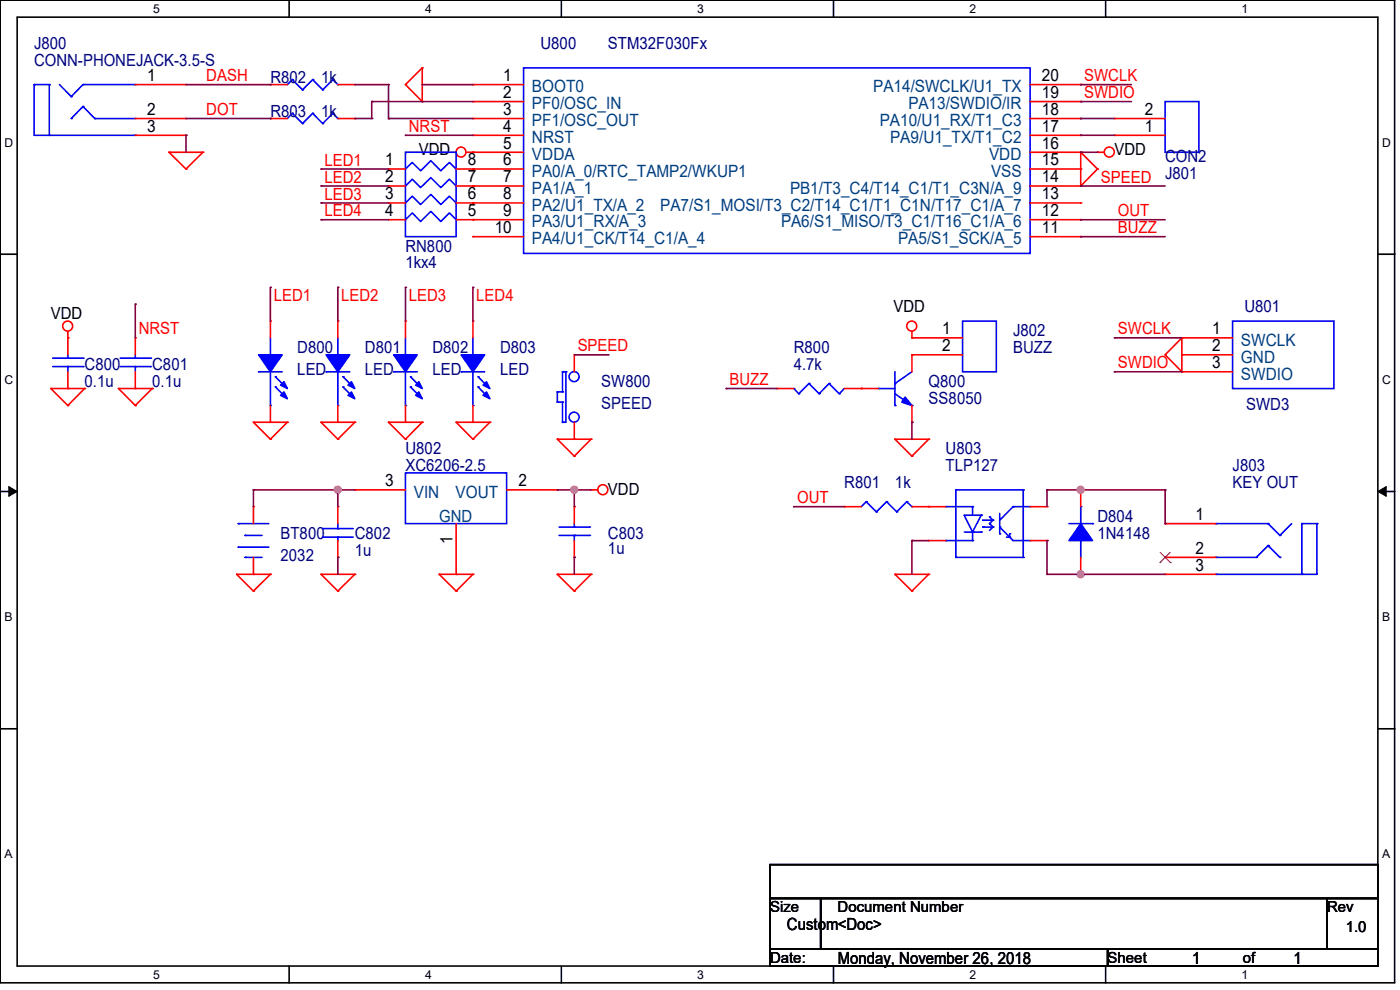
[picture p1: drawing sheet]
<svg xmlns="http://www.w3.org/2000/svg" width="297mm" height="210mm" viewBox="0 0 297 210" stroke-linecap="round" stroke-linejoin="round" font-family="sans-serif">
<defs><g id="words">
<g font-size="3.6" fill="#000080">
<text x="7.2" y="10.4">J800</text>
<text x="114.7" y="10.4">U800</text>
<text x="129" y="10.4">STM32F030Fx</text>
<text x="7.2" y="14">CONN-PHONEJACK-3.5-S</text>
<text x="57.4" y="17.6">R802</text>
<text x="68.1" y="17.6">1k</text>
<text x="57.4" y="24.7">R803</text>
<text x="68.1" y="24.7">1k</text>
<text x="247.2" y="34.4">CON2</text>
<text x="247.2" y="38">J801</text>
<text x="86" y="53.4">RN800</text>
<text x="86" y="56.9">1kx4</text>
<text x="214.9" y="71.3">J802</text>
<text x="264" y="66.3">U801</text>
<text x="63.1" y="74.8">D800</text>
<text x="77.4" y="74.8">D801</text>
<text x="91.7" y="74.8">D802</text>
<text x="106.1" y="74.8">D803</text>
<text x="168.4" y="74.8">R800</text>
<text x="214.9" y="74.8">BUZZ</text>
<text x="17.9" y="78.4">C800</text>
<text x="17.9" y="82">0.1u</text>
<text x="32.3" y="78.4">C801</text>
<text x="32.3" y="82">0.1u</text>
<text x="63.1" y="79.5">LED</text>
<text x="77.4" y="79.5">LED</text>
<text x="91.7" y="79.5">LED</text>
<text x="106.1" y="79.5">LED</text>
<text x="127.5" y="82">SW800</text>
<text x="168.4" y="78.4">4.7k</text>
<text x="197" y="82">Q800</text>
<text x="127.5" y="86.7">SPEED</text>
<text x="197" y="85.6">SS8050</text>
<text x="264.4" y="87">SWD3</text>
<text x="86" y="96.4">U802</text>
<text x="86" y="99.9">XC6206-2.5</text>
<text x="200.6" y="96.4">U803</text>
<text x="200.6" y="99.9">TLP127</text>
<text x="261.5" y="99.9">J803</text>
<text x="179.1" y="103.5">R801</text>
<text x="189.9" y="103.5">1k</text>
<text x="261.5" y="103.5">KEY OUT</text>
<text x="232.8" y="110.7">D804</text>
<text x="59.5" y="114.3">BT800</text>
<text x="59.5" y="118.9">2032</text>
<text x="75.3" y="114.3">C802</text>
<text x="75.3" y="117.9">1u</text>
<text x="129" y="114.3">C803</text>
<text x="129" y="117.5">1u</text>
<text x="232.8" y="114.3">1N4148</text>
</g>
<g font-size="3.6">
<text x="31.2" y="17.2">1</text>
<text x="106.8" y="17.2">1</text>
<text x="221" y="17.2">20</text>
<text x="106.8" y="20.8">2</text>
<text x="221" y="20.8">19</text>
<text x="31.2" y="24.4">2</text>
<text x="31.2" y="27.9">3</text>
<text x="106.8" y="24.4">3</text>
<text x="106.8" y="27.9">4</text>
<text x="221" y="27.9">17</text>
<text x="221" y="24.4">18</text>
<text x="242.9" y="27.9">1</text>
<text x="242.9" y="24.4">2</text>
<text x="81.7" y="35.1">1</text>
<text x="88.9" y="33">VDD</text>
<text x="99.3" y="35.1">8</text>
<text x="106.8" y="31.5">5</text>
<text x="106.8" y="35.1">6</text>
<text x="221" y="35.1">15</text>
<text x="221" y="31.5">16</text>
<text x="236.4" y="33">VDD</text>
<text x="81.7" y="38.7">2</text>
<text x="99.3" y="38.7">7</text>
<text x="106.8" y="38.7">7</text>
<text x="221" y="38.7">14</text>
<text x="81.7" y="42.3">3</text>
<text x="81.7" y="45.8">4</text>
<text x="99.3" y="45.8">5</text>
<text x="99.3" y="42.3">6</text>
<text x="106.8" y="42.3">8</text>
<text x="106.8" y="45.8">9</text>
<text x="221" y="45.8">12</text>
<text x="221" y="42.3">13</text>
<text x="104.9" y="49.4">10</text>
<text x="221" y="49.4">11</text>
<text x="10.8" y="67.7">VDD</text>
<text x="189.5" y="66.3">VDD</text>
<text x="199.9" y="70.9">1</text>
<text x="257.2" y="70.9">1</text>
<text x="199.9" y="74.5">2</text>
<text x="257.2" y="74.5">2</text>
<text x="257.2" y="78.1">3</text>
<text x="81.7" y="103.2">3</text>
<text x="110" y="103.2">2</text>
<text x="129" y="104.9">VDD</text>
<text x="253.6" y="110.3">1</text>
<text x="96" y="115.4" transform="rotate(-90 96 115.4)">1</text>
<text x="253.6" y="117.5">2</text>
<text x="253.6" y="121.1">3</text>
<text x="167" y="197.4">Custom&lt;Doc&gt;</text>
<text x="177.7" y="204.5">Monday, November 26, 2018</text>
<text x="252.9" y="204.5">1</text>
<text x="274.4" y="204.5">1</text>
</g>
<g font-size="3.6" fill="#f00">
<text x="43.8" y="17.2">DASH</text>
<text x="230" y="17.2">SWCLK</text>
<text x="230" y="20.8">SWDIO</text>
<text x="43.8" y="24.4">DOT</text>
<text x="86.7" y="28">NRST</text>
<text x="68.8" y="35.1">LED1</text>
<text x="68.8" y="38.7">LED2</text>
<text x="233.5" y="38.7">SPEED</text>
<text x="68.8" y="42.3">LED3</text>
<text x="68.8" y="45.9">LED4</text>
<text x="237.1" y="45.9">OUT</text>
<text x="237.1" y="49.5">BUZZ</text>
<text x="58.1" y="63.8">LED1</text>
<text x="72.4" y="63.8">LED2</text>
<text x="86.7" y="63.8">LED3</text>
<text x="101" y="63.8">LED4</text>
<text x="29.4" y="71">NRST</text>
<text x="237.1" y="71">SWCLK</text>
<text x="122.6" y="74.5">SPEED</text>
<text x="154.8" y="81.7">BUZZ</text>
<text x="237.1" y="78.1">SWDIO</text>
<text x="169.1" y="106.8">OUT</text>
</g>
<g font-size="3.6" fill="#004080">
<text x="112.9" y="19.6">BOOT0</text>
<text x="112.9" y="23.2">PF0/OSC_IN</text>
<text x="185.3" y="19.6">PA14/SWCLK/U1_TX</text>
<text x="192.7" y="23.2">PA13/SWDIO/IR</text>
<text x="112.9" y="26.8">PF1/OSC_OUT</text>
<text x="186.7" y="26.8">PA10/U1_RX/T1_C3</text>
<text x="112.9" y="30.4">NRST</text>
<text x="112.9" y="34">VDDA</text>
<text x="188.9" y="30.4">PA9/U1_TX/T1_C2</text>
<text x="209.8" y="34">VDD</text>
<text x="112.9" y="37.5">PA0/A_0/RTC_TAMP2/WKUP1</text>
<text x="112.9" y="41.1">PA1/A_1</text>
<text x="167.6" y="41.1">PB1/T3_C4/T14_C1/T1_C3N/A_9</text>
<text x="210.3" y="37.5">VSS</text>
<text x="112.9" y="44.7">PA2/U1_TX/A_2</text>
<text x="140.1" y="44.7">PA7/S1_MOSI/T3_C2/T14_C1/T1_C1N/T17_C1/A_7</text>
<text x="112.9" y="48.3">PA3/U1_RX/A_3</text>
<text x="112.9" y="51.9">PA4/U1_CK/T14_C1/A_4</text>
<text x="165.7" y="48.3">PA6/S1_MISO/T3_C1/T16_C1/A_6</text>
<text x="190.5" y="51.9">PA5/S1_SCK/A_5</text>
<text x="263.3" y="73.3">SWCLK</text>
<text x="263.3" y="76.9">GND</text>
<text x="263.3" y="80.5">SWDIO</text>
<text x="87.8" y="105.6">VIN</text>
<text x="96.6" y="105.6">VOUT</text>
<text x="93.2" y="110.7">GND</text>
</g>
<g font-size="3.2">
<text x="163.4" y="193.5">Size</text>
<text x="177.7" y="193.5">Document Number</text>
<text x="281.6" y="193.5">Rev</text>
<text x="285.5" y="197.8">1.0</text>
<text x="163.4" y="204.2">Date:</text>
<text x="235" y="204.2">Sheet</text>
<text x="263.6" y="204.2">of</text>
</g>
<g font-size="2.6">
<text x="32.5" y="2.8">5</text>
<text x="90.2" y="2.8">4</text>
<text x="147.9" y="2.8">3</text>
<text x="205.7" y="2.8">2</text>
<text x="263.4" y="2.8">1</text>
<text x="1" y="31.1">D</text>
<text x="293.2" y="31.1">D</text>
<text x="1" y="81.4">C</text>
<text x="293.2" y="81.4">C</text>
<text x="1" y="131.7">B</text>
<text x="293.2" y="131.7">B</text>
<text x="1" y="182.1">A</text>
<text x="293.2" y="182.1">A</text>
<text x="32.5" y="207.6">5</text>
<text x="90.2" y="207.6">4</text>
<text x="147.9" y="207.6">3</text>
<text x="205.7" y="207.6">2</text>
<text x="263.4" y="207.6">1</text>
</g>
</g></defs>
<path d="M0 0h295.9v208.5h-295.9zM3.6 3.6h288.7v201.3h-288.7z" fill="none" stroke="#000" stroke-width=".34"/>
<g fill="#fff">
<path d="M32.5 .4h1.4v2.9h-1.4z"/>
<path d="M32.5 205.3h1.4v2.9h-1.4z"/>
</g>
<path d="M61.3 0v3.6M61.3 204.9v3.6" fill="none" stroke="#000" stroke-width=".34"/>
<g fill="#fff">
<path d="M90.2 .4h1.4v2.9h-1.4z"/>
<path d="M90.2 205.3h1.4v2.9h-1.4z"/>
</g>
<path d="M119.1 0v3.6M119.1 204.9v3.6" fill="none" stroke="#000" stroke-width=".34"/>
<g fill="#fff">
<path d="M147.9 .4h1.5v2.9h-1.5z"/>
<path d="M147.9 205.3h1.5v2.9h-1.5z"/>
</g>
<path d="M176.8 0v3.6M176.8 204.9v3.6" fill="none" stroke="#000" stroke-width=".34"/>
<g fill="#fff">
<path d="M205.7 .4h1.4v2.9h-1.4z"/>
<path d="M205.7 205.3h1.4v2.9h-1.4z"/>
</g>
<path d="M234.6 0v3.6M234.6 204.9v3.6" fill="none" stroke="#000" stroke-width=".34"/>
<g fill="#fff">
<path d="M263.4 .4h1.4v2.9h-1.4z"/>
<path d="M263.4 205.3h1.4v2.9h-1.4z"/>
<path d="M1 28.8h1.8v2.9h-1.8z"/>
<path d="M293.2 28.8h1.9v2.9h-1.9z"/>
<path d="M1 79.1h1.8v2.9h-1.8z"/>
<path d="M293.2 79.1h1.9v2.9h-1.9z"/>
</g>
<path d="M0 53.9h3.6M292.3 53.9h3.6" fill="none" stroke="#000" stroke-width=".34"/>
<g fill="#fff">
<path d="M1 129.4h1.7v2.9h-1.7z"/>
<path d="M293.2 129.4h1.8v2.9h-1.8z"/>
</g>
<path d="M0 104.3h3.6M292.3 104.3h3.6" fill="none" stroke="#000" stroke-width=".34"/>
<path d="M1.9 103.2l1.7 1.1-1.7 1zM292.3 104.3l1.8-1.1v2.1z" fill="#000" stroke="#000" stroke-width=".21"/>
<g fill="#fff">
<path d="M1 179.7h1.7v2.9h-1.7z"/>
<path d="M293.2 179.7h1.8v2.9h-1.8z"/>
</g>
<path d="M0 154.6h3.6M292.3 154.6h3.6" fill="none" stroke="#000" stroke-width=".34"/>
<path d="M68.1 121.8h7.2" fill="none" stroke="#f00" stroke-width=".34"/>
<circle cx="68.1" cy="121.8" r=".17" fill="#f00"/>
<path d="M68.1 121.8l3.6 3.6" fill="none" stroke="#f00" stroke-width=".34"/>
<circle cx="71.7" cy="125.4" r=".17" fill="#f00"/>
<path d="M75.3 121.8l-3.6 3.6" fill="none" stroke="#f00" stroke-width=".34"/>
<circle cx="75.3" cy="121.8" r=".17" fill="#f00"/>
<path d="M118.2 121.8h7.2" fill="none" stroke="#f00" stroke-width=".34"/>
<circle cx="118.2" cy="121.8" r=".17" fill="#f00"/>
<path d="M118.2 121.8l3.6 3.6" fill="none" stroke="#f00" stroke-width=".34"/>
<circle cx="121.8" cy="125.4" r=".17" fill="#f00"/>
<path d="M125.4 121.8l-3.6 3.6" fill="none" stroke="#f00" stroke-width=".34"/>
<circle cx="125.4" cy="121.8" r=".17" fill="#f00"/>
<path d="M93.2 121.8h7.1" fill="none" stroke="#f00" stroke-width=".34"/>
<circle cx="93.2" cy="121.8" r=".17" fill="#f00"/>
<path d="M93.2 121.8l3.6 3.6" fill="none" stroke="#f00" stroke-width=".34"/>
<circle cx="96.8" cy="125.4" r=".17" fill="#f00"/>
<path d="M100.3 121.8l-3.5 3.6" fill="none" stroke="#f00" stroke-width=".34"/>
<circle cx="100.3" cy="121.8" r=".17" fill="#f00"/>
<path d="M125.4 103.9h1.4" fill="none" stroke="#f00" stroke-width=".34"/>
<circle cx="125.4" cy="103.9" r=".17" fill="#f00"/>
<g fill="none" stroke="#f00" stroke-width=".34">
<path d="M35.9 32.3h7.2"/>
<circle cx="127.9" cy="103.9" r="1.06"/>
</g>
<circle cx="35.9" cy="32.3" r=".17" fill="#f00"/>
<path d="M35.9 32.3l3.6 3.6" fill="none" stroke="#f00" stroke-width=".34"/>
<circle cx="39.5" cy="35.9" r=".17" fill="#f00"/>
<path d="M43.1 32.3l-3.6 3.6" fill="none" stroke="#f00" stroke-width=".34"/>
<circle cx="43.1" cy="32.3" r=".17" fill="#f00"/>
<path d="M118.2 93.2h7.2" fill="none" stroke="#f00" stroke-width=".34"/>
<circle cx="118.2" cy="93.2" r=".17" fill="#f00"/>
<path d="M118.2 93.2l3.6 3.6" fill="none" stroke="#f00" stroke-width=".34"/>
<circle cx="121.8" cy="96.8" r=".17" fill="#f00"/>
<path d="M125.4 93.2l-3.6 3.6" fill="none" stroke="#f00" stroke-width=".34"/>
<circle cx="125.4" cy="93.2" r=".17" fill="#f00"/>
<path d="M189.9 93.2h7.1" fill="none" stroke="#f00" stroke-width=".34"/>
<circle cx="189.9" cy="93.2" r=".17" fill="#f00"/>
<path d="M189.9 93.2l3.6 3.6" fill="none" stroke="#f00" stroke-width=".34"/>
<circle cx="193.5" cy="96.8" r=".17" fill="#f00"/>
<path d="M197 93.2l-3.5 3.6" fill="none" stroke="#f00" stroke-width=".34"/>
<circle cx="197" cy="93.2" r=".17" fill="#f00"/>
<path d="M193.5 70.3v1.4" fill="none" stroke="#f00" stroke-width=".34"/>
<circle cx="193.5" cy="71.7" r=".17" fill="#f00"/>
<g fill="none" stroke="#f00" stroke-width=".34">
<path d="M189.9 121.8h7.1"/>
<circle cx="193.4" cy="69.2" r="1.06"/>
</g>
<circle cx="197" cy="121.8" r=".17" fill="#f00"/>
<path d="M197 121.8l-3.5 3.6" fill="none" stroke="#f00" stroke-width=".34"/>
<circle cx="193.5" cy="125.4" r=".17" fill="#f00"/>
<path d="M189.9 121.8l3.6 3.6" fill="none" stroke="#f00" stroke-width=".34"/>
<circle cx="189.9" cy="121.8" r=".17" fill="#f00"/>
<path d="M10.8 82.4h7.1" fill="none" stroke="#f00" stroke-width=".34"/>
<circle cx="17.9" cy="82.4" r=".17" fill="#f00"/>
<path d="M17.9 82.4l-3.5 3.6" fill="none" stroke="#f00" stroke-width=".34"/>
<circle cx="14.4" cy="86" r=".17" fill="#f00"/>
<path d="M10.8 82.4l3.6 3.6" fill="none" stroke="#f00" stroke-width=".34"/>
<circle cx="10.8" cy="82.4" r=".17" fill="#f00"/>
<path d="M14.4 70.3v1.4" fill="none" stroke="#f00" stroke-width=".34"/>
<circle cx="14.4" cy="71.7" r=".17" fill="#f00"/>
<g fill="none" stroke="#f00" stroke-width=".34">
<path d="M89.6 14.4v7.1"/>
<circle cx="14.4" cy="69.2" r="1.06"/>
</g>
<circle cx="89.6" cy="21.5" r=".17" fill="#f00"/>
<path d="M86 17.9l3.6 3.6" fill="none" stroke="#f00" stroke-width=".34"/>
<circle cx="86" cy="17.9" r=".17" fill="#f00"/>
<path d="M89.6 14.4l-3.6 3.5" fill="none" stroke="#f00" stroke-width=".34"/>
<circle cx="89.6" cy="14.4" r=".17" fill="#f00"/>
<path d="M229.3 32.3v7.2" fill="none" stroke="#f00" stroke-width=".34"/>
<circle cx="229.3" cy="32.3" r=".17" fill="#f00"/>
<path d="M229.3 32.3l3.5 3.6" fill="none" stroke="#f00" stroke-width=".34"/>
<circle cx="232.8" cy="35.9" r=".17" fill="#f00"/>
<path d="M232.8 35.9l-3.5 3.6" fill="none" stroke="#f00" stroke-width=".34"/>
<circle cx="229.3" cy="39.5" r=".17" fill="#f00"/>
<path d="M98.9 32.3h1.4" fill="none" stroke="#f00" stroke-width=".34"/>
<circle cx="100.3" cy="32.3" r=".17" fill="#f00"/>
<g fill="none" stroke="#f00" stroke-width=".34">
<path d="M232.8 32.3h1.5"/>
<circle cx="97.8" cy="32.3" r="1.05"/>
</g>
<circle cx="232.8" cy="32.3" r=".17" fill="#f00"/>
<g fill="none" stroke="#f00" stroke-width=".34">
<path d="M25.1 82.4h7.2"/>
<circle cx="235.3" cy="32.3" r="1.06"/>
</g>
<circle cx="32.3" cy="82.4" r=".17" fill="#f00"/>
<path d="M32.3 82.4l-3.6 3.6" fill="none" stroke="#f00" stroke-width=".34"/>
<circle cx="28.7" cy="86" r=".17" fill="#f00"/>
<path d="M25.1 82.4l3.6 3.6" fill="none" stroke="#f00" stroke-width=".34"/>
<circle cx="25.1" cy="82.4" r=".17" fill="#f00"/>
<path d="M250.7 71.7v7.2" fill="none" stroke="#f00" stroke-width=".34"/>
<circle cx="250.7" cy="78.9" r=".17" fill="#f00"/>
<path d="M247.2 75.3l3.5 3.6" fill="none" stroke="#f00" stroke-width=".34"/>
<circle cx="247.2" cy="75.3" r=".17" fill="#f00"/>
<path d="M250.7 71.7l-3.5 3.6" fill="none" stroke="#f00" stroke-width=".34"/>
<circle cx="250.7" cy="71.7" r=".17" fill="#f00"/>
<path d="M53.8 89.6h7.2" fill="none" stroke="#f00" stroke-width=".34"/>
<circle cx="61" cy="89.6" r=".17" fill="#f00"/>
<path d="M61 89.6l-3.6 3.6" fill="none" stroke="#f00" stroke-width=".34"/>
<circle cx="57.4" cy="93.2" r=".17" fill="#f00"/>
<path d="M53.8 89.6l3.6 3.6" fill="none" stroke="#f00" stroke-width=".34"/>
<circle cx="53.8" cy="89.6" r=".17" fill="#f00"/>
<path d="M68.1 89.6h7.2" fill="none" stroke="#f00" stroke-width=".34"/>
<circle cx="75.3" cy="89.6" r=".17" fill="#f00"/>
<path d="M75.3 89.6l-3.6 3.6" fill="none" stroke="#f00" stroke-width=".34"/>
<circle cx="71.7" cy="93.2" r=".17" fill="#f00"/>
<path d="M68.1 89.6l3.6 3.6" fill="none" stroke="#f00" stroke-width=".34"/>
<circle cx="68.1" cy="89.6" r=".17" fill="#f00"/>
<path d="M82.4 89.6h7.2" fill="none" stroke="#f00" stroke-width=".34"/>
<circle cx="89.6" cy="89.6" r=".17" fill="#f00"/>
<path d="M89.6 89.6l-3.6 3.6" fill="none" stroke="#f00" stroke-width=".34"/>
<circle cx="86" cy="93.2" r=".17" fill="#f00"/>
<path d="M82.4 89.6l3.6 3.6" fill="none" stroke="#f00" stroke-width=".34"/>
<circle cx="82.4" cy="89.6" r=".17" fill="#f00"/>
<path d="M96.8 89.6h7.1" fill="none" stroke="#f00" stroke-width=".34"/>
<circle cx="103.9" cy="89.6" r=".17" fill="#f00"/>
<path d="M103.9 89.6l-3.6 3.6" fill="none" stroke="#f00" stroke-width=".34"/>
<circle cx="100.3" cy="93.2" r=".17" fill="#f00"/>
<path d="M96.8 89.6l3.5 3.6" fill="none" stroke="#f00" stroke-width=".34"/>
<circle cx="96.8" cy="89.6" r=".17" fill="#f00"/>
<path d="M50.2 121.8h7.2" fill="none" stroke="#f00" stroke-width=".34"/>
<circle cx="50.2" cy="121.8" r=".17" fill="#f00"/>
<path d="M50.2 121.8l3.6 3.6" fill="none" stroke="#f00" stroke-width=".34"/>
<circle cx="53.8" cy="125.4" r=".17" fill="#f00"/>
<path d="M57.4 121.8l-3.6 3.6" fill="none" stroke="#f00" stroke-width=".34"/>
<circle cx="57.4" cy="121.8" r=".17" fill="#f00"/>
<path d="M163.4 183.4h128.9v7.2h-128.9zM163.4 190.6h10.7v10.7h-10.7zM174.1 190.6h107.5v10.7h-107.5zM281.6 190.6h10.7v10.7h-10.7zM163.4 201.3h71.6v3.6h-71.6zM235 201.3h57.3v3.6h-57.3z" fill="none" stroke="#000" stroke-width=".34"/>
<path d="M179.1 82.4l-1 1.1" fill="none" stroke="#00f" stroke-width=".34"/>
<circle cx="178.1" cy="83.5" r=".17" fill="#00f"/>
<path d="M175.9 81.4l2.2 2.1" fill="none" stroke="#00f" stroke-width=".34"/>
<circle cx="175.9" cy="81.4" r=".17" fill="#00f"/>
<path d="M175.9 81.4l-2.1 2.1" fill="none" stroke="#00f" stroke-width=".34"/>
<circle cx="173.8" cy="83.5" r=".17" fill="#00f"/>
<path d="M171.6 81.4l2.2 2.1" fill="none" stroke="#00f" stroke-width=".34"/>
<circle cx="171.6" cy="81.4" r=".17" fill="#00f"/>
<path d="M171.6 81.4l-2.1 2.1" fill="none" stroke="#00f" stroke-width=".34"/>
<circle cx="169.5" cy="83.5" r=".17" fill="#00f"/>
<path d="M168.4 82.4l1.1 1.1" fill="none" stroke="#00f" stroke-width=".34"/>
<circle cx="168.4" cy="82.4" r=".17" fill="#00f"/>
<path d="M179.1 82.4h3.6" fill="none" stroke="#f00" stroke-width=".34"/>
<circle cx="182.7" cy="82.4" r=".17" fill="#f00"/>
<path d="M164.8 82.4h3.6" fill="none" stroke="#f00" stroke-width=".34"/>
<circle cx="164.8" cy="82.4" r=".17" fill="#f00"/>
<path d="M28.7 75.3v.7" fill="none" stroke="#00f" stroke-width=".34"/>
<circle cx="28.7" cy="76" r=".17" fill="#00f"/>
<path d="M25.5 77.8h6.4" fill="none" stroke="#00f" stroke-width=".34"/>
<circle cx="31.9" cy="77.8" r=".17" fill="#00f"/>
<path d="M25.5 76h6.4" fill="none" stroke="#00f" stroke-width=".34"/>
<circle cx="31.9" cy="76" r=".17" fill="#00f"/>
<path d="M28.7 77.8v1.1" fill="none" stroke="#00f" stroke-width=".34"/>
<circle cx="28.7" cy="77.8" r=".17" fill="#00f"/>
<path d="M28.7 71.7v3.6" fill="none" stroke="#f00" stroke-width=".34"/>
<circle cx="28.7" cy="71.7" r=".17" fill="#f00"/>
<path d="M28.7 78.9v3.5" fill="none" stroke="#f00" stroke-width=".34"/>
<circle cx="28.7" cy="82.4" r=".17" fill="#f00"/>
<path d="M261.5 68.1h21.5v14.3h-21.5z" fill="none" stroke="#00f" stroke-width=".34"/>
<path d="M250.7 71.7h10.8" fill="none" stroke="#f00" stroke-width=".34"/>
<circle cx="250.7" cy="71.7" r=".17" fill="#f00"/>
<path d="M250.7 75.3h10.8" fill="none" stroke="#f00" stroke-width=".34"/>
<circle cx="250.7" cy="75.3" r=".17" fill="#f00"/>
<path d="M250.7 78.9h10.8" fill="none" stroke="#f00" stroke-width=".34"/>
<circle cx="250.7" cy="78.9" r=".17" fill="#f00"/>
<path d="M86 100.3h21.5v10.8h-21.5z" fill="none" stroke="#00f" stroke-width=".34"/>
<path d="M96.8 111.1v10.7" fill="none" stroke="#f00" stroke-width=".34"/>
<circle cx="96.8" cy="121.8" r=".17" fill="#f00"/>
<path d="M107.5 103.9h10.7" fill="none" stroke="#f00" stroke-width=".34"/>
<circle cx="118.2" cy="103.9" r=".17" fill="#f00"/>
<path d="M75.3 103.9h10.7" fill="none" stroke="#f00" stroke-width=".34"/>
<circle cx="75.3" cy="103.9" r=".17" fill="#f00"/>
<path d="M183.8 106.4l-1.1 1.1" fill="none" stroke="#00f" stroke-width=".34"/>
<circle cx="183.8" cy="106.4" r=".17" fill="#00f"/>
<path d="M183.8 106.4l2.1 2.2" fill="none" stroke="#00f" stroke-width=".34"/>
<circle cx="185.9" cy="108.6" r=".17" fill="#00f"/>
<path d="M188.1 106.4l-2.2 2.2" fill="none" stroke="#00f" stroke-width=".34"/>
<circle cx="188.1" cy="106.4" r=".17" fill="#00f"/>
<path d="M188.1 106.4l2.1 2.2" fill="none" stroke="#00f" stroke-width=".34"/>
<circle cx="190.2" cy="108.6" r=".17" fill="#00f"/>
<path d="M192.4 106.4l-2.2 2.2" fill="none" stroke="#00f" stroke-width=".34"/>
<circle cx="192.4" cy="106.4" r=".17" fill="#00f"/>
<path d="M192.4 106.4l1.1 1.1" fill="none" stroke="#00f" stroke-width=".34"/>
<circle cx="193.5" cy="107.5" r=".17" fill="#00f"/>
<path d="M179.1 107.5h3.6" fill="none" stroke="#f00" stroke-width=".34"/>
<circle cx="179.1" cy="107.5" r=".17" fill="#f00"/>
<path d="M193.5 107.5h3.5" fill="none" stroke="#f00" stroke-width=".34"/>
<circle cx="197" cy="107.5" r=".17" fill="#f00"/>
<path d="M86 32.3h10.8v17.9h-10.8zM86 35.9l1.5-1.4 1.7 1.7 2.2-2.1 2.1 2.1 1.8-1.7 1.5 1.4M86 39.5l1.5-1.5 1.7 1.8 2.2-2.1 2.1 2.1 1.8-1.8 1.5 1.5M86 43.1l1.5-1.5 1.7 1.8 2.2-2.2 2.1 2.2 1.8-1.8 1.5 1.5M86 46.6l1.5-1.4 1.7 1.8 2.2-2.2 2.1 2.2 1.8-1.8 1.5 1.4" fill="none" stroke="#00f" stroke-width=".34"/>
<path d="M82.4 35.9h3.6" fill="none" stroke="#f00" stroke-width=".34"/>
<circle cx="82.4" cy="35.9" r=".17" fill="#f00"/>
<path d="M82.4 39.5h3.6" fill="none" stroke="#f00" stroke-width=".34"/>
<circle cx="82.4" cy="39.5" r=".17" fill="#f00"/>
<path d="M82.4 43.1h3.6" fill="none" stroke="#f00" stroke-width=".34"/>
<circle cx="82.4" cy="43.1" r=".17" fill="#f00"/>
<path d="M82.4 46.6h3.6" fill="none" stroke="#f00" stroke-width=".34"/>
<circle cx="82.4" cy="46.6" r=".17" fill="#f00"/>
<path d="M96.8 46.6h3.5" fill="none" stroke="#f00" stroke-width=".34"/>
<circle cx="100.3" cy="46.6" r=".17" fill="#f00"/>
<path d="M96.8 43.1h3.5" fill="none" stroke="#f00" stroke-width=".34"/>
<circle cx="100.3" cy="43.1" r=".17" fill="#f00"/>
<path d="M96.8 39.5h3.5" fill="none" stroke="#f00" stroke-width=".34"/>
<circle cx="100.3" cy="39.5" r=".17" fill="#f00"/>
<path d="M96.8 35.9h3.5" fill="none" stroke="#f00" stroke-width=".34"/>
<circle cx="100.3" cy="35.9" r=".17" fill="#f00"/>
<path d="M120.1 78.9v10.7" fill="none" stroke="#00f" stroke-width=".34"/>
<circle cx="120.1" cy="78.9" r=".17" fill="#00f"/>
<path d="M119.3 78.9h.8" fill="none" stroke="#00f" stroke-width=".34"/>
<circle cx="119.3" cy="78.9" r=".17" fill="#00f"/>
<path d="M119.3 78.9v4.2" fill="none" stroke="#00f" stroke-width=".34"/>
<circle cx="119.3" cy="83.1" r=".17" fill="#00f"/>
<path d="M118.2 83.1h1.1" fill="none" stroke="#00f" stroke-width=".34"/>
<circle cx="118.2" cy="83.1" r=".17" fill="#00f"/>
<path d="M118.2 83.1v2.2" fill="none" stroke="#00f" stroke-width=".34"/>
<circle cx="118.2" cy="85.3" r=".17" fill="#00f"/>
<path d="M118.2 85.3h1.1" fill="none" stroke="#00f" stroke-width=".34"/>
<circle cx="119.3" cy="85.3" r=".17" fill="#00f"/>
<path d="M119.3 85.3v4.3" fill="none" stroke="#00f" stroke-width=".34"/>
<circle cx="119.3" cy="89.6" r=".17" fill="#00f"/>
<g fill="none" stroke="#00f" stroke-width=".34">
<path d="M119.3 89.6h.8"/>
<circle cx="121.8" cy="79.9" r="1.06"/>
<circle cx="121.8" cy="88.5" r="1.06"/>
</g>
<circle cx="119.3" cy="89.6" r=".17" fill="#00f"/>
<path d="M121.8 89.6v3.6" fill="none" stroke="#f00" stroke-width=".34"/>
<circle cx="121.8" cy="93.2" r=".17" fill="#f00"/>
<path d="M121.8 75.3v3.6" fill="none" stroke="#f00" stroke-width=".34"/>
<circle cx="121.8" cy="75.3" r=".17" fill="#f00"/>
<path d="M247.2 21.5h7.1v10.8h-7.1z" fill="none" stroke="#00f" stroke-width=".34"/>
<path d="M236.4 28.7h10.8" fill="none" stroke="#f00" stroke-width=".34"/>
<circle cx="236.4" cy="28.7" r=".17" fill="#f00"/>
<path d="M236.4 25.1h10.8" fill="none" stroke="#f00" stroke-width=".34"/>
<circle cx="236.4" cy="25.1" r=".17" fill="#f00"/>
<path d="M62 16.9l-1 1" fill="none" stroke="#00f" stroke-width=".34"/>
<circle cx="62" cy="16.9" r=".17" fill="#00f"/>
<path d="M62 16.9l2.2 2.1" fill="none" stroke="#00f" stroke-width=".34"/>
<circle cx="64.2" cy="19.1" r=".17" fill="#00f"/>
<path d="M66.3 16.9l-2.1 2.1" fill="none" stroke="#00f" stroke-width=".34"/>
<circle cx="66.3" cy="16.9" r=".17" fill="#00f"/>
<path d="M66.3 16.9l2.2 2.1" fill="none" stroke="#00f" stroke-width=".34"/>
<circle cx="68.5" cy="19.1" r=".17" fill="#00f"/>
<path d="M70.6 16.9l-2.1 2.1" fill="none" stroke="#00f" stroke-width=".34"/>
<circle cx="70.6" cy="16.9" r=".17" fill="#00f"/>
<path d="M70.6 16.9l1.1 1" fill="none" stroke="#00f" stroke-width=".34"/>
<circle cx="71.7" cy="17.9" r=".17" fill="#00f"/>
<path d="M57.4 17.9h3.6" fill="none" stroke="#f00" stroke-width=".34"/>
<circle cx="57.4" cy="17.9" r=".17" fill="#f00"/>
<path d="M71.7 17.9h3.6" fill="none" stroke="#f00" stroke-width=".34"/>
<circle cx="75.3" cy="17.9" r=".17" fill="#f00"/>
<path d="M121.8 111.1v.7" fill="none" stroke="#00f" stroke-width=".34"/>
<circle cx="121.8" cy="111.8" r=".17" fill="#00f"/>
<path d="M118.6 113.6h6.5" fill="none" stroke="#00f" stroke-width=".34"/>
<circle cx="125.1" cy="113.6" r=".17" fill="#00f"/>
<path d="M118.6 111.8h6.5" fill="none" stroke="#00f" stroke-width=".34"/>
<circle cx="125.1" cy="111.8" r=".17" fill="#00f"/>
<path d="M121.8 113.6v1.1" fill="none" stroke="#00f" stroke-width=".34"/>
<circle cx="121.8" cy="113.6" r=".17" fill="#00f"/>
<path d="M121.8 107.5v3.6" fill="none" stroke="#f00" stroke-width=".34"/>
<circle cx="121.8" cy="107.5" r=".17" fill="#f00"/>
<path d="M121.8 114.7v3.5" fill="none" stroke="#f00" stroke-width=".34"/>
<circle cx="121.8" cy="118.2" r=".17" fill="#f00"/>
<path d="M193.5 78.9l-3.6 2.5" fill="none" stroke="#00f" stroke-width=".34"/>
<circle cx="189.9" cy="81.4" r=".17" fill="#00f"/>
<path d="M189.9 83.5l3.6 2.5" fill="none" stroke="#00f" stroke-width=".34"/>
<circle cx="193.5" cy="86" r=".17" fill="#00f"/>
<path d="M189.9 78.9v7.1" fill="none" stroke="#00f" stroke-width=".34"/>
<circle cx="189.9" cy="86" r=".17" fill="#00f"/>
<path d="M186.3 82.4h3.6" fill="none" stroke="#00f" stroke-width=".34"/>
<circle cx="186.3" cy="82.4" r=".17" fill="#00f"/>
<path d="M192 84.2l1.5 1.8-2.2-.7z" fill="#00f" stroke="#00f" stroke-width=".34"/>
<path d="M182.7 82.4h3.6" fill="none" stroke="#f00" stroke-width=".34"/>
<circle cx="182.7" cy="82.4" r=".17" fill="#f00"/>
<path d="M193.5 75.3v3.6" fill="none" stroke="#f00" stroke-width=".34"/>
<circle cx="193.5" cy="75.3" r=".17" fill="#f00"/>
<path d="M193.5 86v3.6" fill="none" stroke="#f00" stroke-width=".34"/>
<circle cx="193.5" cy="89.6" r=".17" fill="#f00"/>
<path d="M14.4 75.3v.7" fill="none" stroke="#00f" stroke-width=".34"/>
<circle cx="14.4" cy="76" r=".17" fill="#00f"/>
<path d="M11.2 77.8h6.4" fill="none" stroke="#00f" stroke-width=".34"/>
<circle cx="17.6" cy="77.8" r=".17" fill="#00f"/>
<path d="M11.2 76h6.4" fill="none" stroke="#00f" stroke-width=".34"/>
<circle cx="17.6" cy="76" r=".17" fill="#00f"/>
<path d="M14.4 77.8v1.1" fill="none" stroke="#00f" stroke-width=".34"/>
<circle cx="14.4" cy="77.8" r=".17" fill="#00f"/>
<path d="M14.4 71.7v3.6" fill="none" stroke="#f00" stroke-width=".34"/>
<circle cx="14.4" cy="71.7" r=".17" fill="#f00"/>
<path d="M14.4 78.9v3.5" fill="none" stroke="#f00" stroke-width=".34"/>
<circle cx="14.4" cy="82.4" r=".17" fill="#f00"/>
<path d="M7.2 17.9h3.3" fill="none" stroke="#00f" stroke-width=".34"/>
<circle cx="10.5" cy="17.9" r=".17" fill="#00f"/>
<path d="M10.5 17.9v10.8" fill="none" stroke="#00f" stroke-width=".34"/>
<circle cx="10.5" cy="28.7" r=".17" fill="#00f"/>
<path d="M7.2 17.9v10.8" fill="none" stroke="#00f" stroke-width=".34"/>
<circle cx="7.2" cy="17.9" r=".17" fill="#00f"/>
<path d="M12.6 17.9l2.5 2.6" fill="none" stroke="#00f" stroke-width=".34"/>
<circle cx="15.1" cy="20.5" r=".17" fill="#00f"/>
<path d="M17.6 17.9l-2.5 2.6" fill="none" stroke="#00f" stroke-width=".34"/>
<circle cx="17.6" cy="17.9" r=".17" fill="#00f"/>
<path d="M17.6 17.9h11.1" fill="none" stroke="#00f" stroke-width=".34"/>
<circle cx="28.7" cy="17.9" r=".17" fill="#00f"/>
<path d="M17.6 22.6l2.5 2.5" fill="none" stroke="#00f" stroke-width=".34"/>
<circle cx="20.1" cy="25.1" r=".17" fill="#00f"/>
<path d="M20.1 25.1h8.6" fill="none" stroke="#00f" stroke-width=".34"/>
<circle cx="28.7" cy="25.1" r=".17" fill="#00f"/>
<path d="M17.6 22.6l-.4 .4" fill="none" stroke="#00f" stroke-width=".34"/>
<circle cx="17.6" cy="22.6" r=".17" fill="#00f"/>
<path d="M17.6 22.6l-2.5 2.5" fill="none" stroke="#00f" stroke-width=".34"/>
<circle cx="15.1" cy="25.1" r=".17" fill="#00f"/>
<path d="M7.2 28.7h21.5" fill="none" stroke="#00f" stroke-width=".34"/>
<circle cx="28.7" cy="28.7" r=".17" fill="#00f"/>
<path d="M28.7 17.9h10.8" fill="none" stroke="#f00" stroke-width=".34"/>
<circle cx="39.5" cy="17.9" r=".17" fill="#f00"/>
<path d="M28.7 25.1h10.8" fill="none" stroke="#f00" stroke-width=".34"/>
<circle cx="39.5" cy="25.1" r=".17" fill="#f00"/>
<path d="M28.7 28.7h10.8" fill="none" stroke="#f00" stroke-width=".34"/>
<circle cx="39.5" cy="28.7" r=".17" fill="#f00"/>
<path d="M54.9 78.9h5" fill="none" stroke="#00f" stroke-width=".34"/>
<circle cx="54.9" cy="78.9" r=".17" fill="#00f"/>
<path d="M57.4 71.7v3.6" fill="none" stroke="#00f" stroke-width=".34"/>
<circle cx="57.4" cy="75.3" r=".17" fill="#00f"/>
<path d="M57.4 78.9v7.1" fill="none" stroke="#00f" stroke-width=".34"/>
<circle cx="57.4" cy="86" r=".17" fill="#00f"/>
<g fill="#00f" stroke="#00f" stroke-width=".34">
<path d="M54.9 75.3h5l-2.5 3.6z" fill-rule="evenodd"/>
<path d="M60.2 83.1l.8 1.5-1.5-.7z" fill-rule="evenodd"/>
<path d="M60.2 81l.8 1.4-1.5-.7z" fill-rule="evenodd"/>
</g>
<path d="M58.4 79.9l2.2 2.2" fill="none" stroke="#00f" stroke-width=".34"/>
<circle cx="58.4" cy="79.9" r=".17" fill="#00f"/>
<path d="M58.4 82.1l2.2 2.1" fill="none" stroke="#00f" stroke-width=".34"/>
<circle cx="58.4" cy="82.1" r=".17" fill="#00f"/>
<path d="M57.4 68.1v3.6" fill="none" stroke="#f00" stroke-width=".34"/>
<circle cx="57.4" cy="68.1" r=".17" fill="#f00"/>
<path d="M57.4 86v3.6" fill="none" stroke="#f00" stroke-width=".34"/>
<circle cx="57.4" cy="89.6" r=".17" fill="#f00"/>
<path d="M62 24l-1 1.1" fill="none" stroke="#00f" stroke-width=".34"/>
<circle cx="62" cy="24" r=".17" fill="#00f"/>
<path d="M62 24l2.2 2.2" fill="none" stroke="#00f" stroke-width=".34"/>
<circle cx="64.2" cy="26.2" r=".17" fill="#00f"/>
<path d="M66.3 24l-2.1 2.2" fill="none" stroke="#00f" stroke-width=".34"/>
<circle cx="66.3" cy="24" r=".17" fill="#00f"/>
<path d="M66.3 24l2.2 2.2" fill="none" stroke="#00f" stroke-width=".34"/>
<circle cx="68.5" cy="26.2" r=".17" fill="#00f"/>
<path d="M70.6 24l-2.1 2.2" fill="none" stroke="#00f" stroke-width=".34"/>
<circle cx="70.6" cy="24" r=".17" fill="#00f"/>
<path d="M70.6 24l1.1 1.1" fill="none" stroke="#00f" stroke-width=".34"/>
<circle cx="71.7" cy="25.1" r=".17" fill="#00f"/>
<path d="M57.4 25.1h3.6" fill="none" stroke="#f00" stroke-width=".34"/>
<circle cx="57.4" cy="25.1" r=".17" fill="#f00"/>
<path d="M71.7 25.1h3.6" fill="none" stroke="#f00" stroke-width=".34"/>
<circle cx="75.3" cy="25.1" r=".17" fill="#f00"/>
<path d="M83.5 78.9h5" fill="none" stroke="#00f" stroke-width=".34"/>
<circle cx="83.5" cy="78.9" r=".17" fill="#00f"/>
<path d="M86 71.7v3.6" fill="none" stroke="#00f" stroke-width=".34"/>
<circle cx="86" cy="75.3" r=".17" fill="#00f"/>
<path d="M86 78.9v7.1" fill="none" stroke="#00f" stroke-width=".34"/>
<circle cx="86" cy="86" r=".17" fill="#00f"/>
<g fill="#00f" stroke="#00f" stroke-width=".34">
<path d="M83.5 75.3h5l-2.5 3.6z" fill-rule="evenodd"/>
<path d="M88.9 83.1l.7 1.5-1.4-.7z" fill-rule="evenodd"/>
<path d="M88.9 81l.7 1.4-1.4-.7z" fill-rule="evenodd"/>
</g>
<path d="M87.1 79.9l2.1 2.2" fill="none" stroke="#00f" stroke-width=".34"/>
<circle cx="87.1" cy="79.9" r=".17" fill="#00f"/>
<path d="M87.1 82.1l2.1 2.1" fill="none" stroke="#00f" stroke-width=".34"/>
<circle cx="87.1" cy="82.1" r=".17" fill="#00f"/>
<path d="M86 68.1v3.6" fill="none" stroke="#f00" stroke-width=".34"/>
<circle cx="86" cy="68.1" r=".17" fill="#f00"/>
<path d="M86 86v3.6" fill="none" stroke="#f00" stroke-width=".34"/>
<circle cx="86" cy="89.6" r=".17" fill="#f00"/>
<path d="M200.6 114.7h5.7" fill="none" stroke="#00f" stroke-width=".34"/>
<circle cx="200.6" cy="114.7" r=".17" fill="#00f"/>
<path d="M200.6 107.5h5.7" fill="none" stroke="#00f" stroke-width=".34"/>
<circle cx="200.6" cy="107.5" r=".17" fill="#00f"/>
<path d="M214.9 114.7h3.6" fill="none" stroke="#00f" stroke-width=".34"/>
<circle cx="218.5" cy="114.7" r=".17" fill="#00f"/>
<path d="M214.9 107.5h3.6" fill="none" stroke="#00f" stroke-width=".34"/>
<circle cx="218.5" cy="107.5" r=".17" fill="#00f"/>
<path d="M212.1 108.9v4.3" fill="none" stroke="#00f" stroke-width=".34"/>
<circle cx="212.1" cy="113.2" r=".17" fill="#00f"/>
<path d="M212.1 111.8l2.8 2.9" fill="none" stroke="#00f" stroke-width=".34"/>
<circle cx="212.1" cy="111.8" r=".17" fill="#00f"/>
<path d="M204.6 112.9h3.6" fill="none" stroke="#00f" stroke-width=".34"/>
<circle cx="208.2" cy="112.9" r=".17" fill="#00f"/>
<path d="M204.6 109.3h3.6" fill="none" stroke="#00f" stroke-width=".34"/>
<circle cx="208.2" cy="109.3" r=".17" fill="#00f"/>
<path d="M210.7 111.8l-.8 .7" fill="none" stroke="#00f" stroke-width=".34"/>
<circle cx="210.7" cy="111.8" r=".17" fill="#00f"/>
<path d="M209.9 111.1l.8 .7" fill="none" stroke="#00f" stroke-width=".34"/>
<circle cx="209.9" cy="111.1" r=".17" fill="#00f"/>
<path d="M210.7 110.4l-.8 .7" fill="none" stroke="#00f" stroke-width=".34"/>
<circle cx="210.7" cy="110.4" r=".17" fill="#00f"/>
<path d="M209.9 109.6l.8 .8" fill="none" stroke="#00f" stroke-width=".34"/>
<circle cx="209.9" cy="109.6" r=".17" fill="#00f"/>
<path d="M208.5 111.8h2.2" fill="none" stroke="#00f" stroke-width=".34"/>
<circle cx="208.5" cy="111.8" r=".17" fill="#00f"/>
<path d="M208.5 110.4h2.2" fill="none" stroke="#00f" stroke-width=".34"/>
<circle cx="208.5" cy="110.4" r=".17" fill="#00f"/>
<path d="M214.9 107.5l-2.8 2.9" fill="none" stroke="#00f" stroke-width=".34"/>
<circle cx="214.9" cy="107.5" r=".17" fill="#00f"/>
<path d="M213.5 114h.7" fill="none" stroke="#00f" stroke-width=".34"/>
<circle cx="214.2" cy="114" r=".17" fill="#00f"/>
<path d="M214.2 113.2v.8" fill="none" stroke="#00f" stroke-width=".34"/>
<circle cx="214.2" cy="113.2" r=".17" fill="#00f"/>
<path d="M202.8 103.9v14.3" fill="none" stroke="#00f" stroke-width=".34"/>
<circle cx="202.8" cy="118.2" r=".17" fill="#00f"/>
<path d="M202.8 118.2h14.3" fill="none" stroke="#00f" stroke-width=".34"/>
<circle cx="217.1" cy="118.2" r=".17" fill="#00f"/>
<path d="M217.1 103.9v14.3" fill="none" stroke="#00f" stroke-width=".34"/>
<circle cx="217.1" cy="103.9" r=".17" fill="#00f"/>
<path d="M202.8 103.9h14.3" fill="none" stroke="#00f" stroke-width=".34"/>
<circle cx="202.8" cy="103.9" r=".17" fill="#00f"/>
<path d="M208.2 109.3l-1.9 3.6" fill="none" stroke="#00f" stroke-width=".34"/>
<circle cx="208.2" cy="109.3" r=".17" fill="#00f"/>
<path d="M204.6 109.3l1.7 3.6" fill="none" stroke="#00f" stroke-width=".34"/>
<circle cx="206.3" cy="112.9" r=".17" fill="#00f"/>
<path d="M206.3 112.9v1.8" fill="none" stroke="#00f" stroke-width=".34"/>
<circle cx="206.3" cy="114.7" r=".17" fill="#00f"/>
<path d="M206.3 107.5v1.8" fill="none" stroke="#00f" stroke-width=".34"/>
<circle cx="206.3" cy="107.5" r=".17" fill="#00f"/>
<path d="M218.5 107.5h3.6" fill="none" stroke="#f00" stroke-width=".34"/>
<circle cx="222.1" cy="107.5" r=".17" fill="#f00"/>
<path d="M197 107.5h3.6" fill="none" stroke="#f00" stroke-width=".34"/>
<circle cx="197" cy="107.5" r=".17" fill="#f00"/>
<path d="M197 114.7h3.6" fill="none" stroke="#f00" stroke-width=".34"/>
<circle cx="197" cy="114.7" r=".17" fill="#f00"/>
<path d="M218.5 114.7h3.6" fill="none" stroke="#f00" stroke-width=".34"/>
<circle cx="222.1" cy="114.7" r=".17" fill="#f00"/>
<path d="M97.8 78.9h5" fill="none" stroke="#00f" stroke-width=".34"/>
<circle cx="97.8" cy="78.9" r=".17" fill="#00f"/>
<path d="M100.3 71.7v3.6" fill="none" stroke="#00f" stroke-width=".34"/>
<circle cx="100.3" cy="75.3" r=".17" fill="#00f"/>
<path d="M100.3 78.9v7.1" fill="none" stroke="#00f" stroke-width=".34"/>
<circle cx="100.3" cy="86" r=".17" fill="#00f"/>
<g fill="#00f" stroke="#00f" stroke-width=".34">
<path d="M97.8 75.3h5l-2.5 3.6z" fill-rule="evenodd"/>
<path d="M103.2 83.1l.7 1.5-1.4-.7z" fill-rule="evenodd"/>
<path d="M103.2 81l.7 1.4-1.4-.7z" fill-rule="evenodd"/>
</g>
<path d="M101.4 79.9l2.1 2.2" fill="none" stroke="#00f" stroke-width=".34"/>
<circle cx="101.4" cy="79.9" r=".17" fill="#00f"/>
<path d="M101.4 82.1l2.1 2.1" fill="none" stroke="#00f" stroke-width=".34"/>
<circle cx="101.4" cy="82.1" r=".17" fill="#00f"/>
<path d="M100.3 68.1v3.6" fill="none" stroke="#f00" stroke-width=".34"/>
<circle cx="100.3" cy="68.1" r=".17" fill="#f00"/>
<path d="M100.3 86v3.6" fill="none" stroke="#f00" stroke-width=".34"/>
<circle cx="100.3" cy="89.6" r=".17" fill="#f00"/>
<path d="M226.8 111.1h5" fill="none" stroke="#00f" stroke-width=".34"/>
<circle cx="231.8" cy="111.1" r=".17" fill="#00f"/>
<path d="M229.3 114.7v3.5" fill="none" stroke="#00f" stroke-width=".34"/>
<circle cx="229.3" cy="114.7" r=".17" fill="#00f"/>
<path d="M229.3 107.5v3.6" fill="none" stroke="#00f" stroke-width=".34"/>
<circle cx="229.3" cy="107.5" r=".17" fill="#00f"/>
<path d="M229.3 111.1l2.5 3.6h-5z" fill-rule="evenodd" fill="#00f" stroke="#00f" stroke-width=".34"/>
<path d="M229.3 118.2v3.6" fill="none" stroke="#f00" stroke-width=".34"/>
<circle cx="229.3" cy="121.8" r=".17" fill="#f00"/>
<path d="M229.3 103.9v3.6" fill="none" stroke="#f00" stroke-width=".34"/>
<circle cx="229.3" cy="103.9" r=".17" fill="#f00"/>
<path d="M111.1 14.4h107.4v39.4h-107.4z" fill="none" stroke="#00f" stroke-width=".34"/>
<path d="M100.3 17.9h10.8" fill="none" stroke="#f00" stroke-width=".34"/>
<circle cx="100.3" cy="17.9" r=".17" fill="#f00"/>
<path d="M100.3 21.5h10.8" fill="none" stroke="#f00" stroke-width=".34"/>
<circle cx="100.3" cy="21.5" r=".17" fill="#f00"/>
<path d="M100.3 25.1h10.8" fill="none" stroke="#f00" stroke-width=".34"/>
<circle cx="100.3" cy="25.1" r=".17" fill="#f00"/>
<path d="M100.3 28.7h10.8" fill="none" stroke="#f00" stroke-width=".34"/>
<circle cx="100.3" cy="28.7" r=".17" fill="#f00"/>
<path d="M100.3 32.3h10.8" fill="none" stroke="#f00" stroke-width=".34"/>
<circle cx="100.3" cy="32.3" r=".17" fill="#f00"/>
<path d="M100.3 35.9h10.8" fill="none" stroke="#f00" stroke-width=".34"/>
<circle cx="100.3" cy="35.9" r=".17" fill="#f00"/>
<path d="M100.3 39.5h10.8" fill="none" stroke="#f00" stroke-width=".34"/>
<circle cx="100.3" cy="39.5" r=".17" fill="#f00"/>
<path d="M100.3 43.1h10.8" fill="none" stroke="#f00" stroke-width=".34"/>
<circle cx="100.3" cy="43.1" r=".17" fill="#f00"/>
<path d="M100.3 46.6h10.8" fill="none" stroke="#f00" stroke-width=".34"/>
<circle cx="100.3" cy="46.6" r=".17" fill="#f00"/>
<path d="M100.3 50.2h10.8" fill="none" stroke="#f00" stroke-width=".34"/>
<circle cx="100.3" cy="50.2" r=".17" fill="#f00"/>
<path d="M218.5 50.2h10.8" fill="none" stroke="#f00" stroke-width=".34"/>
<circle cx="229.3" cy="50.2" r=".17" fill="#f00"/>
<path d="M218.5 46.6h10.8" fill="none" stroke="#f00" stroke-width=".34"/>
<circle cx="229.3" cy="46.6" r=".17" fill="#f00"/>
<path d="M218.5 43.1h10.8" fill="none" stroke="#f00" stroke-width=".34"/>
<circle cx="229.3" cy="43.1" r=".17" fill="#f00"/>
<path d="M218.5 39.5h10.8" fill="none" stroke="#f00" stroke-width=".34"/>
<circle cx="229.3" cy="39.5" r=".17" fill="#f00"/>
<path d="M218.5 35.9h10.8" fill="none" stroke="#f00" stroke-width=".34"/>
<circle cx="229.3" cy="35.9" r=".17" fill="#f00"/>
<path d="M218.5 32.3h10.8" fill="none" stroke="#f00" stroke-width=".34"/>
<circle cx="229.3" cy="32.3" r=".17" fill="#f00"/>
<path d="M218.5 28.7h10.8" fill="none" stroke="#f00" stroke-width=".34"/>
<circle cx="229.3" cy="28.7" r=".17" fill="#f00"/>
<path d="M218.5 25.1h10.8" fill="none" stroke="#f00" stroke-width=".34"/>
<circle cx="229.3" cy="25.1" r=".17" fill="#f00"/>
<path d="M218.5 21.5h10.8" fill="none" stroke="#f00" stroke-width=".34"/>
<circle cx="229.3" cy="21.5" r=".17" fill="#f00"/>
<path d="M218.5 17.9h10.8" fill="none" stroke="#f00" stroke-width=".34"/>
<circle cx="229.3" cy="17.9" r=".17" fill="#f00"/>
<path d="M50.5 111.1h6.5" fill="none" stroke="#00f" stroke-width=".34"/>
<circle cx="50.5" cy="111.1" r=".17" fill="#00f"/>
<path d="M50.5 116.1h6.5" fill="none" stroke="#00f" stroke-width=".34"/>
<circle cx="50.5" cy="116.1" r=".17" fill="#00f"/>
<path d="M52 118.2h3.6" fill="none" stroke="#00f" stroke-width=".34"/>
<circle cx="52" cy="118.2" r=".17" fill="#00f"/>
<path d="M52 113.6h3.6" fill="none" stroke="#00f" stroke-width=".34"/>
<circle cx="52" cy="113.6" r=".17" fill="#00f"/>
<path d="M53.8 107.5v3.6" fill="none" stroke="#f00" stroke-width=".34"/>
<circle cx="53.8" cy="107.5" r=".17" fill="#f00"/>
<path d="M53.8 118.2v3.6" fill="none" stroke="#f00" stroke-width=".34"/>
<circle cx="53.8" cy="121.8" r=".17" fill="#f00"/>
<path d="M204.2 68.1h7.2v10.8h-7.2z" fill="none" stroke="#00f" stroke-width=".34"/>
<path d="M193.5 71.7h10.7" fill="none" stroke="#f00" stroke-width=".34"/>
<circle cx="193.5" cy="71.7" r=".17" fill="#f00"/>
<path d="M193.5 75.3h10.7" fill="none" stroke="#f00" stroke-width=".34"/>
<circle cx="193.5" cy="75.3" r=".17" fill="#f00"/>
<path d="M71.7 114v.7" fill="none" stroke="#00f" stroke-width=".34"/>
<circle cx="71.7" cy="114" r=".17" fill="#00f"/>
<path d="M68.5 112.1h6.4" fill="none" stroke="#00f" stroke-width=".34"/>
<circle cx="68.5" cy="112.1" r=".17" fill="#00f"/>
<path d="M68.5 114h6.4" fill="none" stroke="#00f" stroke-width=".34"/>
<circle cx="68.5" cy="114" r=".17" fill="#00f"/>
<path d="M71.7 111.1v1" fill="none" stroke="#00f" stroke-width=".34"/>
<circle cx="71.7" cy="112.1" r=".17" fill="#00f"/>
<path d="M71.7 114.7v3.5" fill="none" stroke="#f00" stroke-width=".34"/>
<circle cx="71.7" cy="118.2" r=".17" fill="#f00"/>
<path d="M71.7 107.5v3.6" fill="none" stroke="#f00" stroke-width=".34"/>
<circle cx="71.7" cy="107.5" r=".17" fill="#f00"/>
<path d="M276.2 111.1h3.2" fill="none" stroke="#00f" stroke-width=".34"/>
<circle cx="276.2" cy="111.1" r=".17" fill="#00f"/>
<path d="M276.2 111.1v10.7" fill="none" stroke="#00f" stroke-width=".34"/>
<circle cx="276.2" cy="121.8" r=".17" fill="#00f"/>
<path d="M279.4 111.1v10.7" fill="none" stroke="#00f" stroke-width=".34"/>
<circle cx="279.4" cy="111.1" r=".17" fill="#00f"/>
<path d="M274 111.1l-2.5 2.5" fill="none" stroke="#00f" stroke-width=".34"/>
<circle cx="271.5" cy="113.6" r=".17" fill="#00f"/>
<path d="M269 111.1l2.5 2.5" fill="none" stroke="#00f" stroke-width=".34"/>
<circle cx="269" cy="111.1" r=".17" fill="#00f"/>
<path d="M257.9 111.1h11.1" fill="none" stroke="#00f" stroke-width=".34"/>
<circle cx="257.9" cy="111.1" r=".17" fill="#00f"/>
<path d="M269 115.7l-2.5 2.5" fill="none" stroke="#00f" stroke-width=".34"/>
<circle cx="266.5" cy="118.2" r=".17" fill="#00f"/>
<path d="M257.9 118.2h8.6" fill="none" stroke="#00f" stroke-width=".34"/>
<circle cx="257.9" cy="118.2" r=".17" fill="#00f"/>
<path d="M269 115.7l.4 .4" fill="none" stroke="#00f" stroke-width=".34"/>
<circle cx="269" cy="115.7" r=".17" fill="#00f"/>
<path d="M269 115.7l2.5 2.5" fill="none" stroke="#00f" stroke-width=".34"/>
<circle cx="271.5" cy="118.2" r=".17" fill="#00f"/>
<path d="M257.9 121.8h21.5" fill="none" stroke="#00f" stroke-width=".34"/>
<circle cx="257.9" cy="121.8" r=".17" fill="#00f"/>
<path d="M247.2 111.1h10.7" fill="none" stroke="#f00" stroke-width=".34"/>
<circle cx="247.2" cy="111.1" r=".17" fill="#f00"/>
<path d="M247.2 118.2h10.7" fill="none" stroke="#f00" stroke-width=".34"/>
<circle cx="247.2" cy="118.2" r=".17" fill="#f00"/>
<path d="M246.1 119.3h.1M246.1 117.2l2.2 2.1M248.2 117.2l-2.1 2.1M248.3 119.3h.1" fill="none" stroke="#804000" stroke-width=".21"/>
<path d="M247.2 121.8h10.7" fill="none" stroke="#f00" stroke-width=".34"/>
<circle cx="247.2" cy="121.8" r=".17" fill="#f00"/>
<path d="M69.2 78.9h5" fill="none" stroke="#00f" stroke-width=".34"/>
<circle cx="69.2" cy="78.9" r=".17" fill="#00f"/>
<path d="M71.7 71.7v3.6" fill="none" stroke="#00f" stroke-width=".34"/>
<circle cx="71.7" cy="75.3" r=".17" fill="#00f"/>
<path d="M71.7 78.9v7.1" fill="none" stroke="#00f" stroke-width=".34"/>
<circle cx="71.7" cy="86" r=".17" fill="#00f"/>
<g fill="#00f" stroke="#00f" stroke-width=".34">
<path d="M69.2 75.3h5l-2.5 3.6z" fill-rule="evenodd"/>
<path d="M74.5 83.1l.8 1.5-1.5-.7z" fill-rule="evenodd"/>
<path d="M74.5 81l.8 1.4-1.5-.7z" fill-rule="evenodd"/>
</g>
<path d="M72.8 79.9l2.1 2.2" fill="none" stroke="#00f" stroke-width=".34"/>
<circle cx="72.8" cy="79.9" r=".17" fill="#00f"/>
<path d="M72.8 82.1l2.1 2.1" fill="none" stroke="#00f" stroke-width=".34"/>
<circle cx="72.8" cy="82.1" r=".17" fill="#00f"/>
<path d="M71.7 68.1v3.6" fill="none" stroke="#f00" stroke-width=".34"/>
<circle cx="71.7" cy="68.1" r=".17" fill="#f00"/>
<path d="M71.7 86v3.6" fill="none" stroke="#f00" stroke-width=".34"/>
<circle cx="71.7" cy="89.6" r=".17" fill="#f00"/>
<path d="M53.8 103.9h17.9" fill="none" stroke="#800040" stroke-width=".34"/>
<circle cx="53.8" cy="103.9" r=".17" fill="#800040"/>
<path d="M71.7 118.2v3.6" fill="none" stroke="#800040" stroke-width=".34"/>
<circle cx="71.7" cy="118.2" r=".17" fill="#800040"/>
<path d="M121.8 118.2v3.6" fill="none" stroke="#800040" stroke-width=".34"/>
<circle cx="121.8" cy="118.2" r=".17" fill="#800040"/>
<path d="M118.2 103.9h3.6" fill="none" stroke="#800040" stroke-width=".34"/>
<circle cx="118.2" cy="103.9" r=".17" fill="#800040"/>
<path d="M71.7 103.9h3.6" fill="none" stroke="#800040" stroke-width=".34"/>
<circle cx="71.7" cy="103.9" r=".17" fill="#800040"/>
<circle cx="71.6" cy="103.9" r=".7" fill="#f0f" stroke="#f0f" stroke-width=".34"/>
<path d="M121.8 103.9v3.6" fill="none" stroke="#800040" stroke-width=".34"/>
<circle cx="121.8" cy="103.9" r=".17" fill="#800040"/>
<path d="M71.7 103.9v3.6" fill="none" stroke="#800040" stroke-width=".34"/>
<circle cx="71.7" cy="103.9" r=".17" fill="#800040"/>
<path d="M121.8 103.9h3.6" fill="none" stroke="#800040" stroke-width=".34"/>
<circle cx="121.8" cy="103.9" r=".17" fill="#800040"/>
<circle cx="121.8" cy="103.9" r=".7" fill="#f0f" stroke="#f0f" stroke-width=".34"/>
<path d="M39.5 28.7v3.6" fill="none" stroke="#800040" stroke-width=".34"/>
<circle cx="39.5" cy="28.7" r=".17" fill="#800040"/>
<path d="M39.5 25.1h17.9" fill="none" stroke="#800040" stroke-width=".34"/>
<circle cx="57.4" cy="25.1" r=".17" fill="#800040"/>
<path d="M121.8 75.3h7.2" fill="none" stroke="#800040" stroke-width=".34"/>
<circle cx="129" cy="75.3" r=".17" fill="#800040"/>
<path d="M193.5 89.6v3.6" fill="none" stroke="#800040" stroke-width=".34"/>
<circle cx="193.5" cy="89.6" r=".17" fill="#800040"/>
<path d="M154.1 82.4h10.7" fill="none" stroke="#800040" stroke-width=".34"/>
<circle cx="154.1" cy="82.4" r=".17" fill="#800040"/>
<path d="M193.5 114.7h3.5" fill="none" stroke="#800040" stroke-width=".34"/>
<circle cx="193.5" cy="114.7" r=".17" fill="#800040"/>
<path d="M193.5 114.7v7.1" fill="none" stroke="#800040" stroke-width=".34"/>
<circle cx="193.5" cy="114.7" r=".17" fill="#800040"/>
<path d="M168.4 107.5h10.7" fill="none" stroke="#800040" stroke-width=".34"/>
<circle cx="168.4" cy="107.5" r=".17" fill="#800040"/>
<path d="M222.1 121.8h7.2" fill="none" stroke="#800040" stroke-width=".34"/>
<circle cx="222.1" cy="121.8" r=".17" fill="#800040"/>
<circle cx="229.3" cy="121.8" r=".7" fill="#f0f" stroke="#f0f" stroke-width=".34"/>
<path d="M222.1 114.7v7.1" fill="none" stroke="#800040" stroke-width=".34"/>
<circle cx="222.1" cy="114.7" r=".17" fill="#800040"/>
<path d="M229.3 103.9h17.9" fill="none" stroke="#800040" stroke-width=".34"/>
<circle cx="247.2" cy="103.9" r=".17" fill="#800040"/>
<path d="M222.1 103.9v3.6" fill="none" stroke="#800040" stroke-width=".34"/>
<circle cx="222.1" cy="103.9" r=".17" fill="#800040"/>
<path d="M222.1 103.9h7.2" fill="none" stroke="#800040" stroke-width=".34"/>
<circle cx="222.1" cy="103.9" r=".17" fill="#800040"/>
<circle cx="229.3" cy="103.9" r=".7" fill="#f0f" stroke="#f0f" stroke-width=".34"/>
<path d="M229.3 121.8h17.9" fill="none" stroke="#800040" stroke-width=".34"/>
<circle cx="229.3" cy="121.8" r=".17" fill="#800040"/>
<path d="M229.3 32.3h3.5" fill="none" stroke="#800040" stroke-width=".34"/>
<circle cx="229.3" cy="32.3" r=".17" fill="#800040"/>
<path d="M229.3 17.9h10.7" fill="none" stroke="#800040" stroke-width=".34"/>
<circle cx="229.3" cy="17.9" r=".17" fill="#800040"/>
<path d="M229.3 21.5h10.7" fill="none" stroke="#800040" stroke-width=".34"/>
<circle cx="229.3" cy="21.5" r=".17" fill="#800040"/>
<path d="M229.3 25.1h7.1" fill="none" stroke="#800040" stroke-width=".34"/>
<circle cx="229.3" cy="25.1" r=".17" fill="#800040"/>
<path d="M89.6 17.9h10.7" fill="none" stroke="#800040" stroke-width=".34"/>
<circle cx="89.6" cy="17.9" r=".17" fill="#800040"/>
<path d="M86 28.7h14.3" fill="none" stroke="#800040" stroke-width=".34"/>
<circle cx="86" cy="28.7" r=".17" fill="#800040"/>
<path d="M28.7 64.5v7.2" fill="none" stroke="#800040" stroke-width=".34"/>
<circle cx="28.7" cy="64.5" r=".17" fill="#800040"/>
<path d="M229.3 28.7h7.1" fill="none" stroke="#800040" stroke-width=".34"/>
<circle cx="229.3" cy="28.7" r=".17" fill="#800040"/>
<path d="M236.4 71.7h14.3" fill="none" stroke="#800040" stroke-width=".34"/>
<circle cx="236.4" cy="71.7" r=".17" fill="#800040"/>
<path d="M236.4 78.9h14.3" fill="none" stroke="#800040" stroke-width=".34"/>
<circle cx="236.4" cy="78.9" r=".17" fill="#800040"/>
<path d="M247.2 103.9v7.2" fill="none" stroke="#800040" stroke-width=".34"/>
<circle cx="247.2" cy="111.1" r=".17" fill="#800040"/>
<path d="M57.4 61v7.1" fill="none" stroke="#800040" stroke-width=".34"/>
<circle cx="57.4" cy="61" r=".17" fill="#800040"/>
<path d="M71.7 61v7.1" fill="none" stroke="#800040" stroke-width=".34"/>
<circle cx="71.7" cy="61" r=".17" fill="#800040"/>
<path d="M86 61v7.1" fill="none" stroke="#800040" stroke-width=".34"/>
<circle cx="86" cy="61" r=".17" fill="#800040"/>
<path d="M100.3 61v7.1" fill="none" stroke="#800040" stroke-width=".34"/>
<circle cx="100.3" cy="61" r=".17" fill="#800040"/>
<path d="M53.8 103.9v3.6" fill="none" stroke="#800040" stroke-width=".34"/>
<circle cx="53.8" cy="103.9" r=".17" fill="#800040"/>
<path d="M39.5 17.9h17.9" fill="none" stroke="#800040" stroke-width=".34"/>
<circle cx="57.4" cy="17.9" r=".17" fill="#800040"/>
<path d="M82.4 17.9v7.2" fill="none" stroke="#800040" stroke-width=".34"/>
<circle cx="82.4" cy="25.1" r=".17" fill="#800040"/>
<path d="M75.3 17.9h7.1" fill="none" stroke="#800040" stroke-width=".34"/>
<circle cx="82.4" cy="17.9" r=".17" fill="#800040"/>
<path d="M82.4 25.1h17.9" fill="none" stroke="#800040" stroke-width=".34"/>
<circle cx="82.4" cy="25.1" r=".17" fill="#800040"/>
<path d="M78.9 21.5h21.4" fill="none" stroke="#800040" stroke-width=".34"/>
<circle cx="78.9" cy="21.5" r=".17" fill="#800040"/>
<path d="M78.9 21.5v3.6" fill="none" stroke="#800040" stroke-width=".34"/>
<circle cx="78.9" cy="25.1" r=".17" fill="#800040"/>
<path d="M75.3 25.1h3.6" fill="none" stroke="#800040" stroke-width=".34"/>
<circle cx="75.3" cy="25.1" r=".17" fill="#800040"/>
<path d="M229.3 39.5h17.9" fill="none" stroke="#800040" stroke-width=".34"/>
<circle cx="229.3" cy="39.5" r=".17" fill="#800040"/>
<path d="M229.3 50.2h17.9" fill="none" stroke="#800040" stroke-width=".34"/>
<circle cx="229.3" cy="50.2" r=".17" fill="#800040"/>
<path d="M229.3 46.6h17.9" fill="none" stroke="#800040" stroke-width=".34"/>
<circle cx="229.3" cy="46.6" r=".17" fill="#800040"/>
<path d="M68.1 35.9h14.3" fill="none" stroke="#800040" stroke-width=".34"/>
<circle cx="68.1" cy="35.9" r=".17" fill="#800040"/>
<path d="M68.1 43.1h14.3" fill="none" stroke="#800040" stroke-width=".34"/>
<circle cx="68.1" cy="43.1" r=".17" fill="#800040"/>
<path d="M68.1 39.5h14.3" fill="none" stroke="#800040" stroke-width=".34"/>
<circle cx="68.1" cy="39.5" r=".17" fill="#800040"/>
<path d="M68.1 46.6h14.3" fill="none" stroke="#800040" stroke-width=".34"/>
<circle cx="68.1" cy="46.6" r=".17" fill="#800040"/>
<g fill="#f0f" stroke="#f0f" stroke-width=".34">
<circle cx="71.6" cy="103.9" r=".7"/>
<circle cx="121.8" cy="103.9" r=".7"/>
<circle cx="229.3" cy="121.8" r=".7"/>
<circle cx="229.3" cy="103.9" r=".7"/>
</g>
<use href="#words"/>
</svg>
